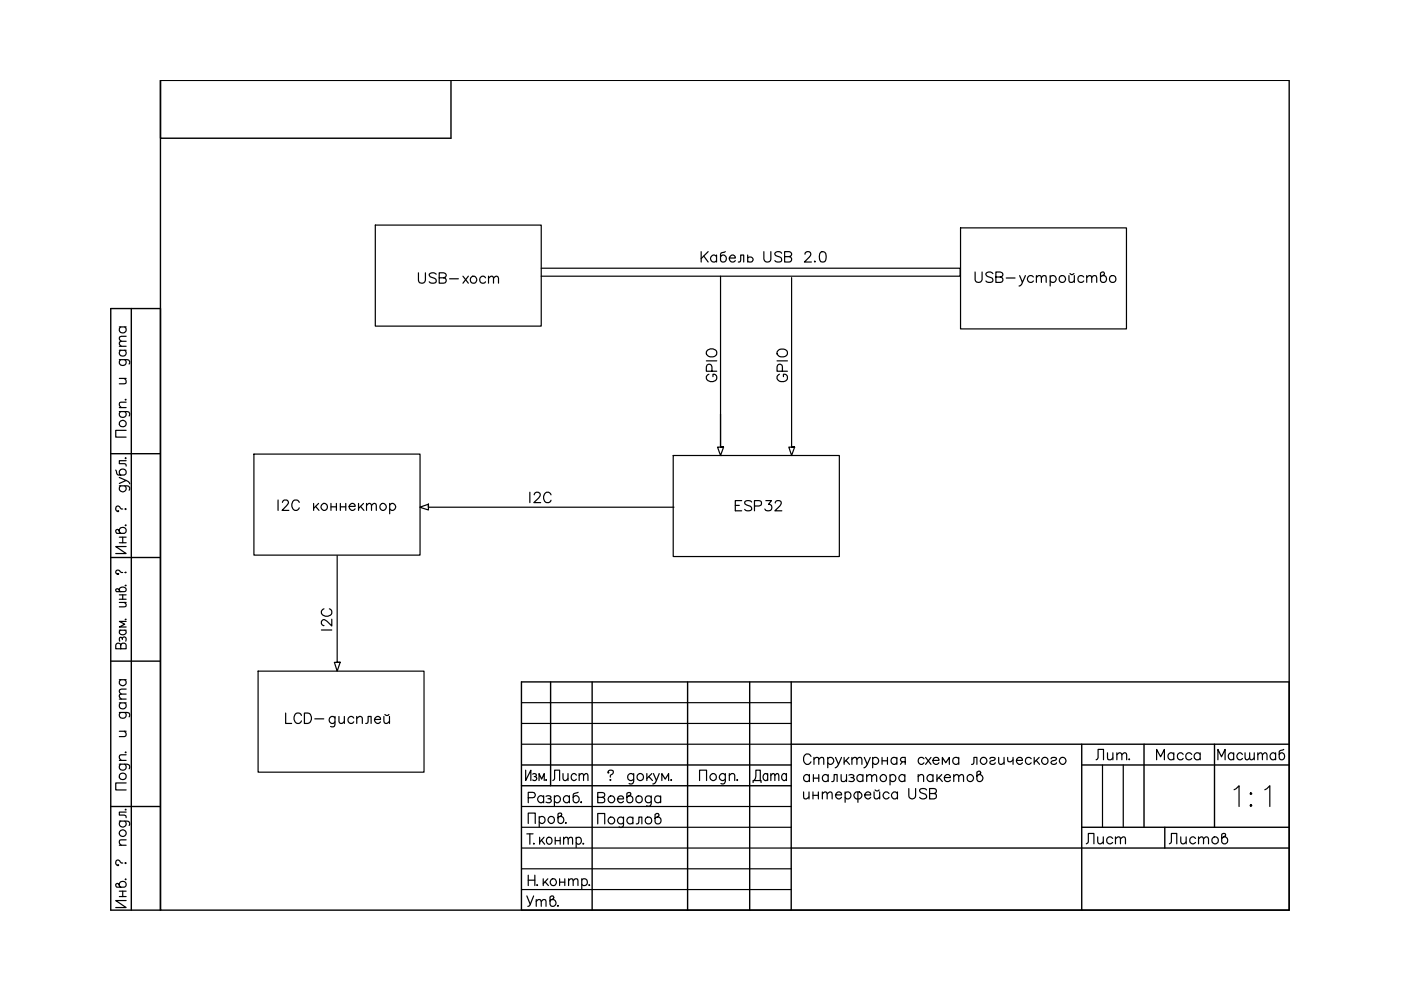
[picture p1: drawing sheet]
<svg xmlns="http://www.w3.org/2000/svg" width="297mm" height="210mm" viewBox="0 0 297 210" stroke-linecap="round" stroke-linejoin="round" font-family="sans-serif">
<defs><g id="words">
<text font-size="7.9" x="260.3" y="172.2">1:1</text>
<text font-size="6.6" x="127.7" y="167.6">докум.</text>
<g font-size="6.2">
<text x="205.7" y="61.7">USB-устройство</text>
<text x="158.4" y="167.2">Дата</text>
<text x="28.2" y="193.7" transform="rotate(-90 28.2 193.7)">Инв. подл.</text>
</g>
<g font-size="5.7">
<text x="87.5" y="61.4">USB-хост</text>
<text x="111.1" y="108">I2C</text>
<text x="116.1" y="166.9">Лист</text>
<text x="229" y="180.3">Лист</text>
<text x="246.6" y="180.3">Листов</text>
</g>
<g font-size="5.3">
<text x="147.5" y="56.8">Кабель USB 2.0</text>
<text x="152.8" y="82.2" transform="rotate(-90 152.8 82.2)">GPIO</text>
<text x="167.9" y="82.2" transform="rotate(-90 167.9 82.2)">GPIO</text>
<text x="154.5" y="109.4">ESP32</text>
<text x="71.3" y="134.8" transform="rotate(-90 71.3 134.8)">I2C</text>
<text x="231.1" y="162.3">Лит.</text>
<text x="244.1" y="162.3">Масса</text>
<text x="256.8" y="162.3">Масштаб</text>
<text x="110.4" y="193.3">Утв.</text>
</g>
</g></defs>
<!-- layer: 0.3-STAMP -->
<g fill="none" stroke="#000" stroke-width=".3">
<path d="M34 17h239.3v176h-239.3zM34 17h61.6v12.3h-61.6zM23.5 65.4h10.5v127.6h-10.5zM27.8 65.4v127.6M23.5 96.2h10.5M23.5 118.2h10.5M23.5 140.2h10.5M110.6 144.6h162.7v48.4h-162.7zM116.7 144.6v22M125.5 144.6v48.4M145.8 144.6v48.4M158.9 144.6v48.4"/>
<path d="M167.8 157.8h105.5M167.8 144.6v48.4M229.3 157.8v35.2M242.6 157.8v17.6M257.5 157.8v17.6M23.5 171h10.5M110.6 162.2h57.2M110.6 166.6h57.2M167.8 179.8h105.5M229.3 162.2h44M229.3 175.4h44"/>
</g>
<!-- layer: 0.25-STAMP -->
<path d="M110.6 149h57.2M110.6 157.8h57.2M110.6 153.4h57.2M110.6 179.8h57.2M110.6 175.4h57.2M110.6 171h57.2M233.8 162.2v13.2M238.2 162.2v13.2M110.6 188.6h57.2M110.6 184.2h57.2" fill="none" stroke="#000" stroke-width=".25"/>
<!-- layer: 0.25-TEXT -->
<g fill="none" stroke="#000" stroke-width=".25">
<path d="M25.3 76.3h1.7a.57 .57 0 0 1 .5 .3 .57 .57 0 0 1-.1 .6M25.3 74.3h1.4M25.3 73.4h1.4M25.3 69.3h1.4M25.6 76.3a.69 .69 0 0 0-.1 1 .69 .69 0 0 0 1 0 .69 .69 0 0 0-.1-1M25.6 74.3a.69 .69 0 0 0-.1 1 .69 .69 0 0 0 1 0 .69 .69 0 0 0-.1-1M25.6 69.3a.71 .71 0 0 0-.1 1.1 .71 .71 0 0 0 1 0 .71 .71 0 0 0-.1-1.1M26.7 72.4l-1.3 .1-.1 .4 .4 .5M26.7 71.3l-1.3 .1-.1 .5 .4 .5M24.5 99.7l.3 .7 .3 .3h1.3a.7 .7 0 0 0 .1-1 .7 .7 0 0 0-1.1 0 .7 .7 0 0 0 .2 1M25.3 87.3h1.7a.57 .57 0 0 1 .5 .3 .57 .57 0 0 1-.1 .6M25.3 86.4h1.4"/>
<path d="M25.3 80.2h1.4M25.6 87.3a.69 .69 0 0 0-.1 1 .69 .69 0 0 0 1 0 .69 .69 0 0 0-.1-1M26.4 80.2a.77 .77 0 0 1 .3 1.1l-1.4 .1M26.7 97v.3l-.2-.2M26.7 84.6v.3l-.2-.2M26.7 97.7h-1.4v.6l1.4 .1v.4M26.7 91.2h-2.2v1.5h2.2M26.7 85.3h-1.1a.51 .51 0 0 0-.2 .8l.3 .3M25.3 112.7a.72 .72 0 0 1 .4-.9 .72 .72 0 0 1 .9 .4 .72 .72 0 0 1-.2 .9h-1.6a.47 .47 0 0 1-.3-.5 .47 .47 0 0 1 .4-.4l.2 .1 .5 .8M25.3 103h1.7a.57 .57 0 0 1 .5 .3 .57 .57 0 0 1-.1 .6M25.3 101.2l1.4 .7-1.4 .6M25.3 113.9h1.4"/>
<path d="M25.3 115.1h1.4M25.6 103a.71 .71 0 0 0-.1 1.1 .71 .71 0 0 0 1 0 .71 .71 0 0 0-.1-1.1M26 107.9h-.3l-.3-.4a.46 .46 0 0 0-.7-.1 .64 .64 0 0 0-.1 .7 .64 .64 0 0 0 .5 .4l.1-.2h-.2M26 113.9v1.2M26.5 107.9h.2v.1zM26.7 111.3v.1h-.2M26.7 115.9h-2.2l2.2 1.5h-2.2M26.7 101.9l.5 .2 .3 .5M25.3 125.2a.69 .69 0 0 1 .8-.7 .69 .69 0 0 1 .6 .8l-.3 .1h-1.6l-.3-.4 .4-.2 .2 .1 .5 .5M25.3 133.6h1.4M25.3 127.7h1.4M25.3 126.1h1.4"/>
<path d="M25.3 127.1h1.4M25.6 136.8a.54 .54 0 0 0-.5-.4 .54 .54 0 0 0-.6 .4v.8h2.2v-1.1l-.3-.1-.6 .1-.2 .3v.8M25.6 133.6a.47 .47 0 0 0-.3 .5 .47 .47 0 0 0 .3 .4 .68 .68 0 0 0 .8 0 .68 .68 0 0 0 .3-.8l-.3-.1M25.9 135.4l.5-.4 .3 .2v.7M25.9 135.6v-.2l-.3-.3a.56 .56 0 0 0-.2 .8M26 121.4l-.5-.2a.49 .49 0 0 0-.5-.4 .49 .49 0 0 0-.5 .5 .49 .49 0 0 0 .6 .5v-.2l-.1 .1M26 126.1v1M26.4 127.7l.3 .5v.4l-1.4 .1M26.5 121.4h.2zM26.7 131.2v.2l-.2-.1M26.7 124.1v.1l-.2-.1M26.7 131.8h-1.4l1.1 .5-1.1 .6h1.4"/>
<path d="M25.3 151.1h2l.2 .3-.1 .6M25.3 155h1.4M25.3 149h1.4M25.3 148.2h1.4M25.3 144.1h1.4M25.6 151.1a.69 .69 0 0 0-.1 1 .69 .69 0 0 0 1 0 .69 .69 0 0 0-.1-1M25.6 149a.71 .71 0 0 0-.1 1.1 .71 .71 0 0 0 1 0 .71 .71 0 0 0-.1-1.1M25.6 144.1a.71 .71 0 0 0-.1 1.1 .71 .71 0 0 0 1 0 .71 .71 0 0 0-.1-1.1M26.4 155a.73 .73 0 0 1 .3 1.1l-1.4 .1M26.7 159.4v.1h-.2M26.7 147.2h-1.3l-.1 .5 .4 .5M26.7 146.1l-1.3 .1-.1 .5 .4 .5"/>
<path d="M25.3 162l2 .2 .2 .2-.1 .6M25.3 161.2h1.4M25.6 162a.71 .71 0 0 0-.1 1.1 .71 .71 0 0 0 1 0 .71 .71 0 0 0-.1-1.1M26.7 166h-2.2v1.5h2.2M26.7 160h-1.1a.56 .56 0 0 0-.2 .9l.3 .3M111.4 163.3v2.2l1.2-2.2v2.2M111.7 176.8h1.3M112 174.6v-2.2h1.5v2.2M112 169.1h.9a.59 .59 0 0 0 .6-.4 .59 .59 0 0 0-.2-.6l-1.3-.1v2.2M112.3 176.8v2.2M112.9 164.1l.3-.1 .5 .1v.5h-.4M113.2 178.8v.2l.1-.1"/>
<path d="M113.5 164.6a.43 .43 0 0 1 .3 .5 .43 .43 0 0 1-.3 .4l-.6-.1M114.3 173.4a.69 .69 0 0 1 1-.1 .69 .69 0 0 1 0 1 .69 .69 0 0 1-1 0M114.3 173.1v2.2M114.4 177.5v1.5M114.8 178.2l.7 .8M115.3 169.1a.7 .7 0 0 0-1.1-.2 .7 .7 0 0 0 0 1.1 .7 .7 0 0 0 1.1-.1M115.3 168.7v1.5M115.3 177.5l-.9 1.1M115.8 168.8a.7 .7 0 0 1 1 .3l-.3 .2h-.3M116.1 177.6a.72 .72 0 0 1 .9 .6 .72 .72 0 0 1-.7 .8 .87 .87 0 0 1-.2-1.4zM116.5 169.3a.42 .42 0 0 1 .4 .3 .42 .42 0 0 1-.2 .5l-.2 .1-.7-.1M117.5 169.1a.7 .7 0 0 1 1.1-.2 .7 .7 0 0 1 0 1.1 .7 .7 0 0 1-1.1-.1"/>
<path d="M117.5 168.7v2.2M117.7 178.2h1.1M117.7 177.5v1.5M118.7 173.1a.72 .72 0 0 1 .8 .9 .72 .72 0 0 1-1.1 .4l-.1-1.8 .3-.2h.3l.2 .3-.1 .2-.7 .5M118.8 177.5v1.5M119.5 177.9l.5-.4 .3 .1 .2 1.4M119.5 177.5v1.5M120 174.4v.2l.1-.1M120.5 177.9l.2-.3h.6l.1 1.4M120.7 169.1a.7 .7 0 0 0-1-.2 .7 .7 0 0 0 0 1.1 .7 .7 0 0 0 1-.1M120.7 168.7v1.5M122.2 177.8a.57 .57 0 0 1 1 0 .66 .66 0 0 1-.1 1 .66 .66 0 0 1-.9-.1"/>
<path d="M122.2 177.5v2.2M122.6 168l-.9 .3-.2 .2v1.3a.69 .69 0 0 0 1 .2 .69 .69 0 0 0 .2-1 .69 .69 0 0 0-1-.2l-.2 .3M123.2 170l-.1 .1 .1 .1 .1-.1M123.6 178.8v.2l.2-.1M126.7 169.1l1.3 .1a.58 .58 0 0 1 0 .9l-1.3 .1v-2.2h1l.4 .2v.6l-.4 .3M126.7 174.7v-2.2h1.5v2.2M130.9 169.4h1.3a.64 .64 0 0 0-.6-.7 .64 .64 0 0 0-.7 .7 .7 .7 0 0 0 .5 .8 .7 .7 0 0 0 .8-.3M132.2 173.5a.71 .71 0 0 0-1.1-.1 .71 .71 0 0 0 0 1.1 .71 .71 0 0 0 1.1-.1M132.2 173.2v1.7a.57 .57 0 0 1-.3 .5 .57 .57 0 0 1-.6-.1M133.3 168.8a.72 .72 0 0 1 .9 .4 .72 .72 0 0 1-.4 .9 .72 .72 0 0 1-.9-.3v-1.6l.4-.2 .4 .1v.4l-.8 .6M134.2 173.5a.71 .71 0 0 0-1.1-.1 .71 .71 0 0 0 0 1.1 .71 .71 0 0 0 1.1-.1M134.2 173.2v1.5"/>
<path d="M134.9 174.7l.4-.1 .2-1.4h.6v1.5M138.1 169.1a.71 .71 0 0 0-1.1-.1 .71 .71 0 0 0 0 1 .71 .71 0 0 0 1.1-.1M138.1 168.8l-.1 1.9-.3 .3-.6-.2M139.3 173.2a.72 .72 0 0 1 .9 .5 .72 .72 0 0 1-.4 .9 .72 .72 0 0 1-.9-.3v-1.6a.47 .47 0 0 1 .4-.2 .47 .47 0 0 1 .4 .3l-.1 .2-.7 .5M140.1 169.1a.71 .71 0 0 0-1.1-.2 .71 .71 0 0 0 0 1.1 .71 .71 0 0 0 1.1-.1M140.1 168.8v1.4M148.3 165.5v-2.2h1.5v2.2M153.8 164.4a.71 .71 0 0 0-1.1-.2 .71 .71 0 0 0 0 1.1 .71 .71 0 0 0 1.1-.1M153.8 164v1.7l-.1 .3a.58 .58 0 0 1-.8 .1M154.6 164.4l.5-.4 .5 .1 .2 .3v1.1M154.6 164v1.5M156.3 165.3v.2l.1-.1"/>
<path d="M112 185.6v2.2M112 186.6h1.4M113.4 185.6v2.2M115.2 186.3v1.5M115.6 187l.7 .8M116.1 186.3l-.9 1.1M118.6 187h1.1M118.6 186.3v1.5M119.7 186.3v1.5M120.6 186.7l.5-.4 .3 .1 .1 1.4M120.6 186.3v1.5M121.5 186.7l.5-.4 .5 .1v1.4"/>
<path d="M123.3 186.6a.67 .67 0 0 1 1 0 .67 .67 0 0 1 0 .9 .67 .67 0 0 1-1 0M123.3 186.3v2.2M124.9 187.6l-.1 .1h.2"/>
<circle cx="26" cy="89.8" r=".73"/>
<circle cx="26" cy="164.6" r=".73"/>
<circle cx="116.8" cy="173.8" r=".72"/>
<circle cx="129.6" cy="169.5" r=".73"/>
<circle cx="129.6" cy="174" r=".73"/>
<circle cx="135.5" cy="169.5" r=".73"/>
<circle cx="137.4" cy="174" r=".73"/>
<circle cx="151.2" cy="164.7" r=".72"/>
<circle cx="117.3" cy="187" r=".72"/>
</g>
<!-- layer: 0 -->
<g fill="none" stroke="#000" stroke-width=".25">
<path d="M79.6 47.7h35.2v21.4h-35.2zM114.8 56.9h88.8v1.7h-88.8M152.8 58.6v36.2h.6h-1.3l.7 1.8 .6-1.8M167.8 58.9v35.9h.7h-1.3l.6 1.8 .7-1.8M203.7 48.3h35.1v21.4h-35.1zM53.8 96.3h35.3v21.4h-35.3zM142.7 96.6h35.3v21.4h-35.3zM152.8 96.6h.1M167.8 96.5h.1M167.8 96.5v.1M59 106v2.2M59.9 106.5l.2-.4 .2-.1 .6 .1a.51 .51 0 0 1 .1 .8l-1.2 1.3h1.4"/>
<path d="M63.4 106.5a.81 .81 0 0 0-.9-.5 .81 .81 0 0 0-.6 .9v.5a.8 .8 0 0 0 .6 .8 .8 .8 0 0 0 .9-.5M66.5 106.7v1.5M66.9 107.4l.7 .8M67.5 106.7l-1 1.1M70.2 107.5h1.1M70.2 106.7v1.5M71.3 106.7v1.5M71.5 117.8v22.6h.6h-1.2l.6 1.9 .6-1.9M72.2 107.5h1.1M72.2 106.7v1.5M73.3 106.7v1.5M74 107.4h1.3a.67 .67 0 0 0-.9-.6 .67 .67 0 0 0-.2 1.1 .64 .64 0 0 0 .5 .3 .64 .64 0 0 0 .6-.3"/>
<path d="M76 106.7v1.5M76.4 107.4l.8 .8M77.1 106.7l-1.1 1.1M77.7 107.2l.5-.5 .4 .2 .2 1.3M77.7 106.7v1.5M78.8 107.2l.5-.5 .4 .2 .1 1.3M82.6 107.1a.7 .7 0 0 1 1.1-.1 .7 .7 0 0 1 0 1 .7 .7 0 0 1-1.1-.1M82.6 106.7v2.2M90.8 106.9l-1.8 .6 1.8 .6v-1.2v.6h52.1M54.7 142.3h35.2v21.4h-35.2zM60.6 151.2v2.2h1.2M63.9 151.7a.81 .81 0 0 0-.9-.5 .81 .81 0 0 0-.7 .8v.5a.8 .8 0 0 0 .7 .9 .8 .8 0 0 0 .9-.6"/>
<path d="M64.5 151.2h.8a1.16 1.16 0 0 1 .8 1.1 1.16 1.16 0 0 1-.8 1.1h-.8zM66.7 152.4h2M71 152.2a.68 .68 0 0 0-1-.1 .68 .68 0 0 0 0 1.1 .68 .68 0 0 0 1-.2M71 151.9l-.1 2a.61 .61 0 0 1-.8 .1M71.9 151.9l.1 1.4 .5 .1 .5-.4M73 151.9v1.5M75 152.2a.68 .68 0 0 0-1-.1 .68 .68 0 0 0 0 1.1 .68 .68 0 0 0 1-.2M75.6 152.3l.4-.3a.51 .51 0 0 1 .8 .2v1.2M75.6 151.9v1.5M77.5 153.4l.5-.1v-1.4h.7v1.5M79.4 152.5h1.3a.67 .67 0 0 0-1-.5 .67 .67 0 0 0-.2 1 .64 .64 0 0 0 .6 .4 .64 .64 0 0 0 .6-.4M81.4 151.9l.1 1.4 .5 .1 .6-.4"/>
<path d="M81.6 151.5l.3 .2 .6-.2M82.6 151.9v1.5M170.4 167.9l.1 1.4 .5 .1 .5-.4M171.5 167.9v1.5M171.6 164.6a.69 .69 0 0 0-1-.1 .69 .69 0 0 0 0 1 .69 .69 0 0 0 1-.1M171.6 164.2v1.5M171.9 160.4a.81 .81 0 0 0-.9-.5 .81 .81 0 0 0-.6 .8 .96 .96 0 0 0 .2 1 .96 .96 0 0 0 1 .2l.3-.4M172.4 168.6h1.1M172.4 167.9v1.5M172.5 165h1.1M172.5 164.2v1.5M172.6 161l.5-.4 .4 .1 .1 1.4"/>
<path d="M172.6 160.6v1.5M173.5 167.9v1.5M173.6 161l.5-.4 .5 .1 .1 1.4M173.6 164.2v1.5M174.4 168.3l.5-.4 .4 .1 .1 1.4M174.4 167.9v1.5M175.4 168.3l.5-.4 .4 .1 .1 1.4M175.5 160.9a.71 .71 0 0 1 1-.1 .71 .71 0 0 1 0 1 .71 .71 0 0 1-1-.1M175.5 160.6v2.2M175.6 164.6a.69 .69 0 0 0-1-.1 .69 .69 0 0 0 0 1 .69 .69 0 0 0 1-.1M175.6 164.2v1.5M176.3 165.7l.5-.1 .1-1.4h.6v1.5"/>
<path d="M177.2 160.6l.6 1.5 .6-1.5M177.2 168.5h1.2a.67 .67 0 0 0-.9-.5 .67 .67 0 0 0-.2 1.1 .64 .64 0 0 0 .5 .3 .64 .64 0 0 0 .6-.3M177.8 162.1l-.2 .3-.5 .4M178.3 164.2l.1 1.4 .6 .1 .5-.4M179 160.6v1.5M179.2 168.2a.68 .68 0 0 1 1-.1 .68 .68 0 0 1 0 1.1 .68 .68 0 0 1-1-.1M179.2 167.9v2.2M179.4 161.2l.7 .9M179.5 164.2v1.5M180 164.4a.7 .7 0 0 1 1 .2v.2l-.6 .1M180 160.6l-1 1M180.6 161l.6-.4 .4 .1 .1 1.4"/>
<path d="M180.6 160.6v1.5M180.7 164.9a.44 .44 0 0 1 .4 .3 .44 .44 0 0 1-.1 .4h-1M181.7 161l.5-.4 .4 .1 .1 1.4M181.9 167.9v2.2M183 164.6a.71 .71 0 0 0-1.1-.1 .71 .71 0 0 0 0 1 .71 .71 0 0 0 1.1-.1M183 164.2v1.5M183.2 160.6l.7 1.5 .6-1.5M183.3 168.5h1.3a.67 .67 0 0 0-.9-.5 .67 .67 0 0 0-.2 1.1 .64 .64 0 0 0 .5 .3 .64 .64 0 0 0 .6-.3M183.8 164.6l.5-.4 .4 .2 .1 1.3M183.8 164.2v1.5M183.9 162.1l-.2 .3-.5 .4M184.8 164.6l.5-.4 .4 .2 .2 1.3"/>
<path d="M185 160.9a.71 .71 0 0 1 1.1-.1 .71 .71 0 0 1 0 1 .71 .71 0 0 1-1.1-.1M185 160.6v2.2M185.3 167.9l.1 1.4 .6 .1 .5-.4M185.5 167.5l.4 .2 .5-.2M186.5 167.9v1.5M187 161.3h1.2M187 160.6v1.5M188.2 160.6v1.5M188.5 168.2a.7 .7 0 0 0-1-.1 .7 .7 0 0 0 0 1.1 .7 .7 0 0 0 1-.1M188.7 164.6a.69 .69 0 0 1 1-.1 .69 .69 0 0 1 0 1 .69 .69 0 0 1-1-.1M188.7 164.2v2.2M190.1 160.9a.69 .69 0 0 0-1-.1 .69 .69 0 0 0 0 1 .69 .69 0 0 0 1-.1"/>
<path d="M190.1 160.6v1.5M190.3 168.2a.7 .7 0 0 0-1.1-.1 .7 .7 0 0 0 0 1.1 .7 .7 0 0 0 1.1-.1M190.3 167.9v1.5M191.3 161.5l-.4 .6M191.8 164.6a.71 .71 0 0 0-1-.1 .71 .71 0 0 0 0 1 .71 .71 0 0 0 1-.1M191.8 164.2v1.5M191.9 161.5l-.8-.1-.2-.3 .1-.3 .3-.2h.6v1.5M192.7 167.2v1.6a.72 .72 0 0 0 .7 .6 .72 .72 0 0 0 .7-.6v-1.6M194.7 164.6l.5-.4 .5 .2 .1 .2v1.1M194.7 164.2v1.5M195.9 160.9a.69 .69 0 0 0-1-.1 .69 .69 0 0 0 0 1 .69 .69 0 0 0 1-.1M196.2 160.6l1.2 1.5"/>
<path d="M196.5 167.5a.86 .86 0 0 0-1.5 .2l.2 .3 1 .4a.52 .52 0 0 1 0 .9 .97 .97 0 0 1-1.2-.2M197.1 168.2h.9l.4-.2 .1-.4-.2-.3-1.2-.1v2.2l1.2-.1a.58 .58 0 0 0 0-1l-.3-.1M197.4 160.6l-1.2 1.5M197.8 161.2h1.3a.68 .68 0 0 0-1-.6 .68 .68 0 0 0-.2 1.1 .67 .67 0 0 0 1.2 0M197.8 164.6a.71 .71 0 0 0-1-.1 .71 .71 0 0 0 0 1 .71 .71 0 0 0 1-.1M197.8 164.2v1.5M198.7 164.2v1.5M199.1 164.9l.7 .8M199.7 164.2l-1 1.1M199.8 162.1v-1.5l.7 1.1 .8-1.1v1.5M200.2 164.9h1.3a.66 .66 0 0 0-.8-.7 .66 .66 0 0 0-.5 .9 .69 .69 0 0 0 .5 .6 .69 .69 0 0 0 .8-.3M202.2 164.6l.5-.4 .4 .2 .2 1.3"/>
<path d="M202.2 164.2v1.5M203.3 160.9a.71 .71 0 0 0-1.1-.1 .71 .71 0 0 0 0 1 .71 .71 0 0 0 1.1-.1M203.3 164.6l.5-.4 .4 .2 .1 1.3M203.3 160.6v1.5M205.1 164.6a.71 .71 0 0 1 1.1-.1 .71 .71 0 0 1 0 1 .71 .71 0 0 1-1.1-.1zM206 162.1l.4-.2 .1-1.3h.6v1.5M207.5 164.2a.72 .72 0 0 1 .9 .5 .72 .72 0 0 1-.3 .9 .72 .72 0 0 1-1-.3v-1.6a.47 .47 0 0 1 .5-.2 .47 .47 0 0 1 .4 .3l-.9 .8M209.9 160.9a.67 .67 0 0 1 1.1 0l-.3 .3-.7 .2-.1 .3a.63 .63 0 0 0 .5 .4 .63 .63 0 0 0 .6-.4M211.7 160.6l.2 1.3 .5 .2 .5-.5M212.9 160.6v1.5M213.6 160.6l.1 .8 .5 .1 .6-.4M214.8 160.6v1.5"/>
<path d="M215.5 161.2h1.3a.64 .64 0 0 0-.7-.7 .64 .64 0 0 0-.6 .7v.2a.67 .67 0 0 0 .5 .7 .67 .67 0 0 0 .8-.4M218.6 160.9a.69 .69 0 0 0-1-.1 .69 .69 0 0 0 0 1 .69 .69 0 0 0 1-.1M219.3 160.6v1.5M219.7 161.2l.7 .9M220.3 160.6l-1 1M222.8 160.9a.71 .71 0 0 1 1.2 0l-.3 .3-.7 .2-.2 .3a.67 .67 0 0 0 1.2 0"/>
<circle cx="68.7" cy="107.4" r=".72"/>
<circle cx="81.2" cy="107.5" r=".73"/>
<circle cx="181.9" cy="168.7" r=".82"/>
<circle cx="187.2" cy="165" r=".73"/>
<circle cx="208.5" cy="161.3" r=".73"/>
<circle cx="221.5" cy="161.3" r=".72"/>
<circle cx="225.3" cy="161.3" r=".73"/>
</g>
<use href="#words"/>
</svg>
